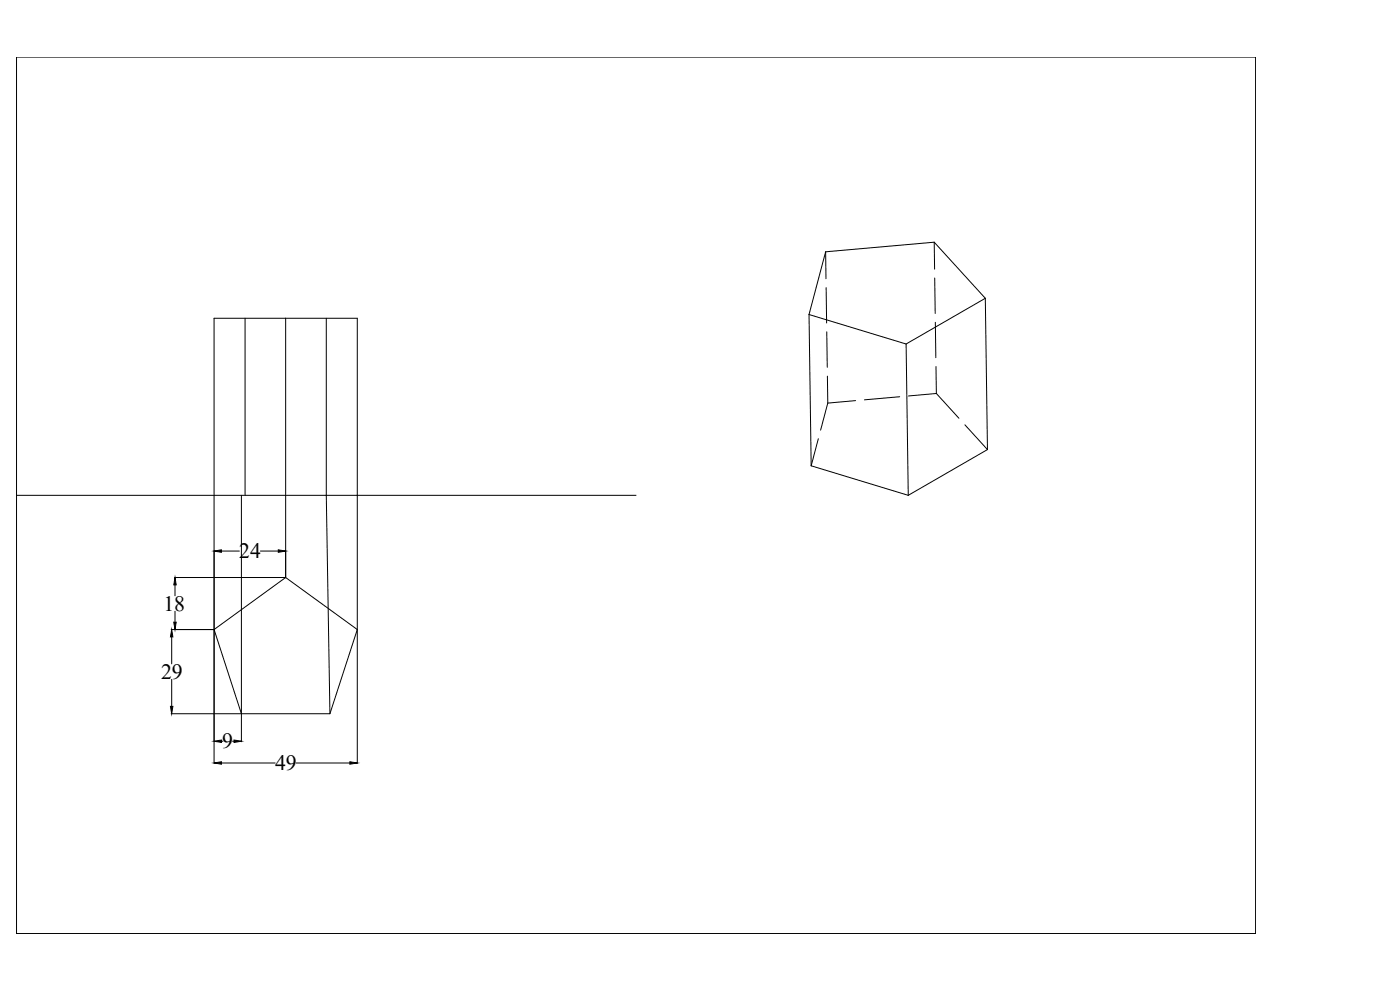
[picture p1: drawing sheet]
<svg xmlns="http://www.w3.org/2000/svg" width="420mm" height="297mm" viewBox="0 0 420 297" stroke-linecap="round" stroke-linejoin="round" font-family="sans-serif">
<defs><g id="words">
<g font-size="6.5">
<text x="71.8" y="167.6">24</text>
<text x="49.1" y="183.3">18</text>
<text x="48.3" y="203.7">29</text>
<text x="66.7" y="224.6">9</text>
<text x="82.6" y="231.1">49</text>
</g>
</g></defs>
<!-- layer: 0 -->
<g fill="none" stroke="#000" stroke-width=".3">
<path d="M5 17.1h371.8v263h-371.8zM247.8 75.6l-5 18.8M247.8 75.6l.1 8M280.4 72.7l15.3 16.8M280.4 72.7l-32.6 2.9M280.4 72.7l.1 8.1M73.6 95.5v53.1M85.7 95.5v77.8M97.9 95.5v53.1l1.1 65.6M242.8 94.4l29.1 8.8M242.8 94.4l.6 45.4M247.9 86.3l.2 10.6"/>
<path d="M248.1 99.6l.2 10.6M280.5 83.4l.2 10.6M280.7 96.7l.2 10.6M295.7 89.5l-23.8 13.7M295.7 89.5l.7 45.4M248.3 112.9l.1 8M270 119l-10.6 1M271.9 103.2l.7 45.4M280.9 110l.1 8.1M281 118.1l6.8 7.4M281 118.1l-8.3 .7M243.4 139.8l29.2 8.8"/>
<path d="M245.6 131.6l-2.2 8.2M248.4 120.9l-2.1 8.2M256.8 120.2l-8.4 .7M289.6 127.5l6.8 7.4M296.4 134.9l-23.8 13.7M5 148.6h185.9M72.4 148.6v74M52.4 173.3h33.3M52.5 175.5v3.2M66.5 165.3h5.3M78.2 165.3h5.3M51.4 188.9h12.8"/>
<path d="M51.5 191.1v8.1M52.5 183.4v3.3M64.2 188.9l21.5-15.6 21.5 15.6-8.2 25.3h-26.6zM51.4 214.2h21M51.5 203.9v8M64.2 229.1v-133.6h43v133.6M66.5 228.9h16.1M66.5 222.4h.4M69.8 222.4h.4M88.9 228.9h16.1"/>
</g>
<path d="M52.5 173.3l.4 2.2h-.7zM64.2 165.3l2.3-.3v.7zM83.5 165l2.2 .3-2.2 .4zM51.5 188.9l.4 2.2h-.7zM52.2 186.7h.7l-.4 2.2zM51.2 211.9h.7l-.4 2.3zM64.2 228.9l2.3-.3v.7zM64.2 222.4l2.3-.4v.8zM70.2 222l2.2 .4-2.2 .4zM105 228.6l2.2 .3-2.2 .4z" fill="#000" stroke="#000" stroke-width=".3"/>
<use href="#words"/>
</svg>
